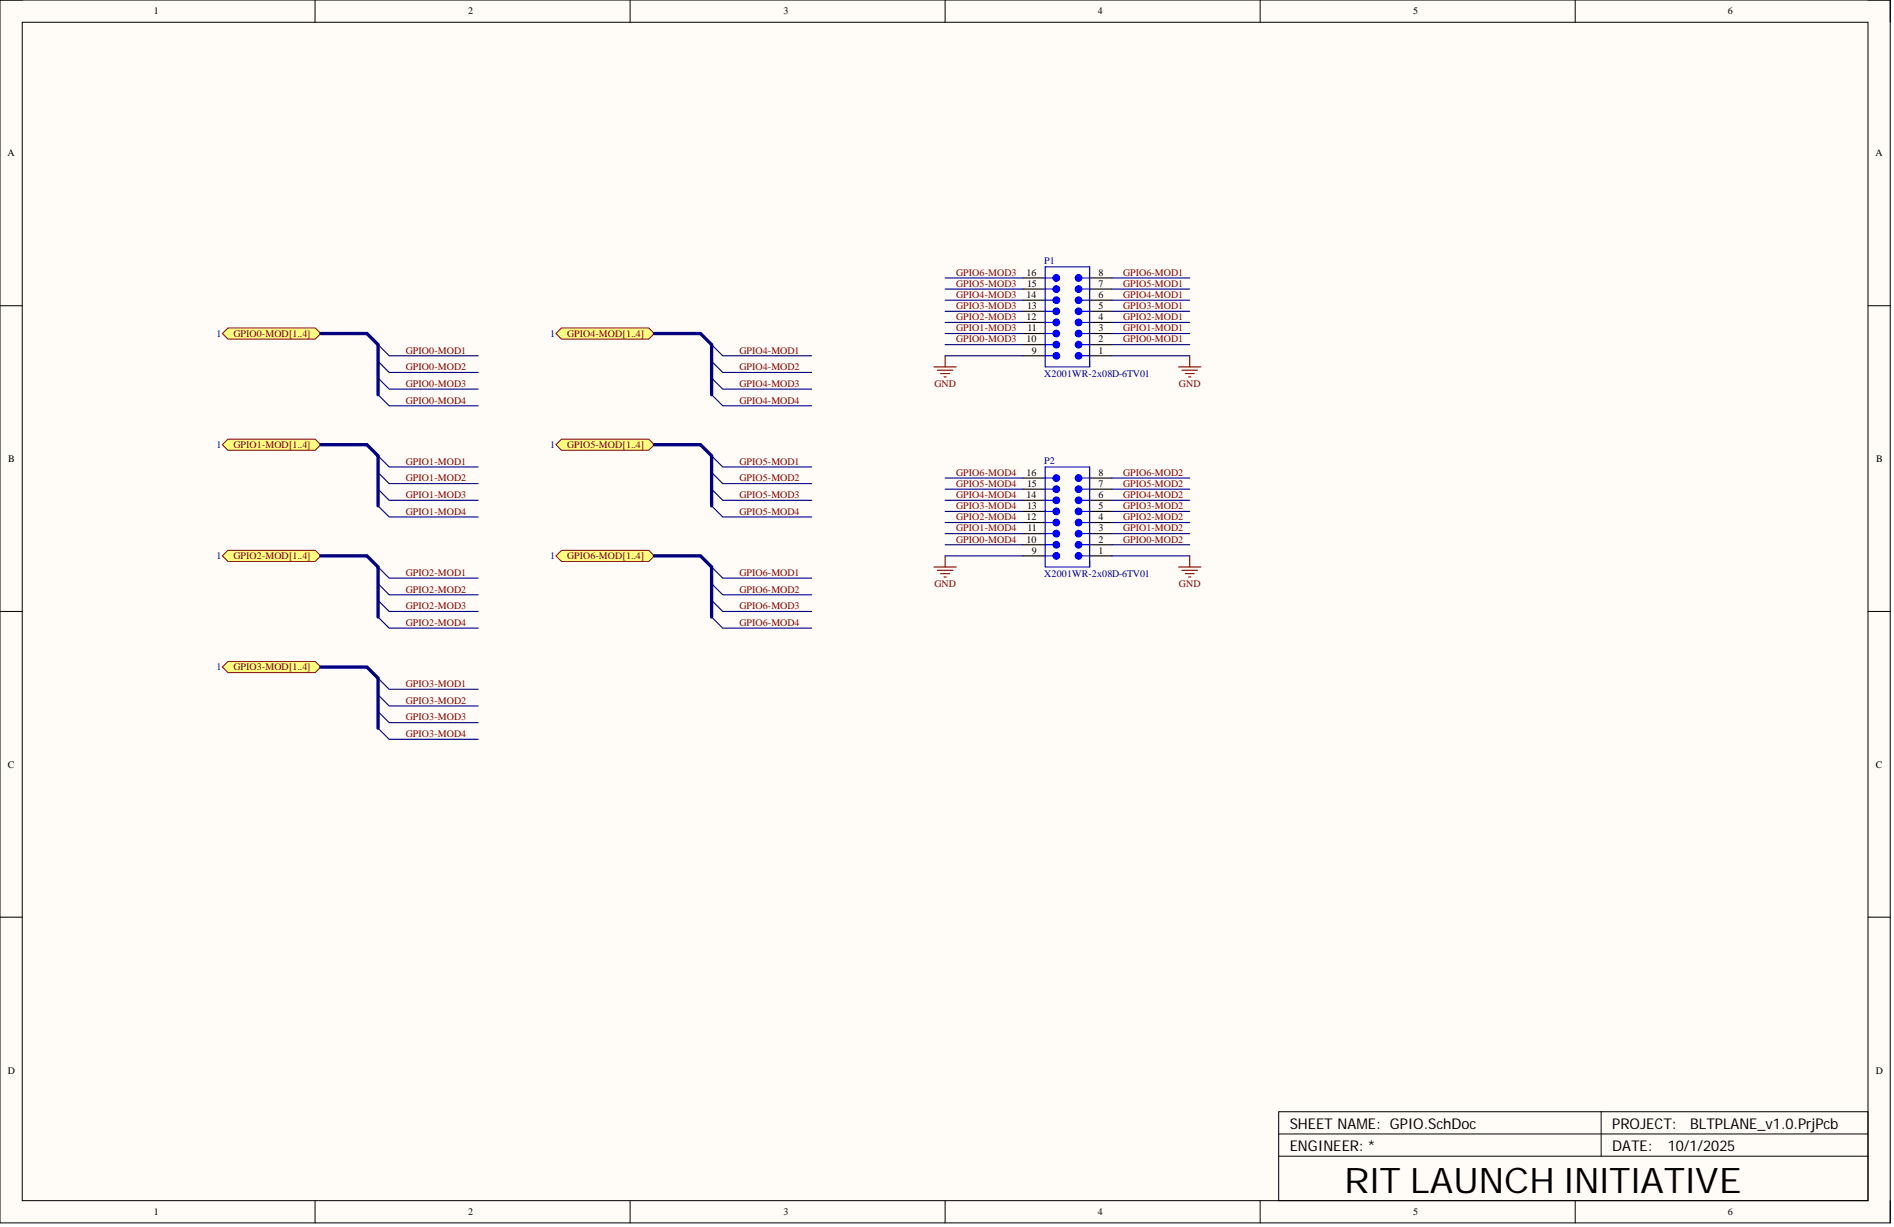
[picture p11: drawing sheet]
<svg xmlns="http://www.w3.org/2000/svg" width="431mm" height="279mm" viewBox="0 0 431 279" stroke-linecap="round" stroke-linejoin="round" font-family="sans-serif">
<defs><g id="words">
<text font-size="8" x="306.2" y="271.7">RIT LAUNCH INITIATIVE</text>
<g font-size="3.4">
<text x="293.8" y="257">SHEET NAME: GPIO.SchDoc</text>
<text x="367.3" y="257">PROJECT:</text>
<text x="385" y="257">BLTPLANE_v1.0.PrjPcb</text>
<text x="293.8" y="262.1">ENGINEER: *</text>
<text x="367.3" y="262.1">DATE:</text>
<text x="379.9" y="262.1">10/1/2025</text>
</g>
<g font-size="2.3">
<text x="35" y="3.3">1</text>
<text x="106.6" y="3.3">2</text>
<text x="178.5" y="3.3">3</text>
<text x="250.1" y="3.3">4</text>
<text x="321.9" y="3.3">5</text>
<text x="393.6" y="3.3">6</text>
<text x="1.7" y="35.6">A</text>
<text x="427.2" y="35.6">A</text>
<text x="233.9" y="62.8">16</text>
<text x="234" y="65.3">15</text>
<text x="250.2" y="65.3">7</text>
<text x="250.2" y="62.8">8</text>
<text x="233.9" y="67.8">14</text>
<text x="234" y="70.4">13</text>
<text x="250.2" y="70.4">5</text>
<text x="250.2" y="67.8">6</text>
<text x="233.9" y="78">10</text>
<text x="233.9" y="72.9">12</text>
<text x="234" y="75.4">11</text>
<text x="250.2" y="78">2</text>
<text x="250.2" y="75.4">3</text>
<text x="250.2" y="72.9">4</text>
<text x="235.1" y="80.5">9</text>
<text x="250.2" y="80.5">1</text>
<text x="1.9" y="105.2">B</text>
<text x="427.4" y="105.2">B</text>
<text x="233.9" y="113.4">14</text>
<text x="233.9" y="108.4">16</text>
<text x="234" y="110.9">15</text>
<text x="250.2" y="113.4">6</text>
<text x="250.2" y="110.9">7</text>
<text x="250.2" y="108.4">8</text>
<text x="233.9" y="118.5">12</text>
<text x="234" y="115.9">13</text>
<text x="250.2" y="118.5">4</text>
<text x="250.2" y="115.9">5</text>
<text x="233.9" y="123.5">10</text>
<text x="234" y="121">11</text>
<text x="250.2" y="123.5">2</text>
<text x="250.2" y="121">3</text>
<text x="235.1" y="126.1">9</text>
<text x="250.2" y="126.1">1</text>
<text x="1.8" y="174.8">C</text>
<text x="427.3" y="174.8">C</text>
<text x="1.8" y="244.5">D</text>
<text x="427.3" y="244.5">D</text>
<text x="35" y="276.7">1</text>
<text x="106.6" y="276.7">2</text>
<text x="178.5" y="276.7">3</text>
<text x="250.1" y="276.7">4</text>
<text x="321.9" y="276.7">5</text>
<text x="393.6" y="276.7">6</text>
</g>
<g font-size="2.3" fill="#800000">
<text x="217.8" y="62.8">GPIO6-MOD3</text>
<text x="217.8" y="65.3">GPIO5-MOD3</text>
<text x="255.8" y="62.8">GPIO6-MOD1</text>
<text x="255.8" y="65.3">GPIO5-MOD1</text>
<text x="217.8" y="67.8">GPIO4-MOD3</text>
<text x="217.8" y="70.4">GPIO3-MOD3</text>
<text x="255.8" y="67.8">GPIO4-MOD1</text>
<text x="255.8" y="70.4">GPIO3-MOD1</text>
<text x="53.2" y="76.7">GPIO0-MOD[1..4]</text>
<text x="129.2" y="76.7">GPIO4-MOD[1..4]</text>
<text x="217.8" y="72.9">GPIO2-MOD3</text>
<text x="217.8" y="75.4">GPIO1-MOD3</text>
<text x="217.8" y="78">GPIO0-MOD3</text>
<text x="255.8" y="72.9">GPIO2-MOD1</text>
<text x="255.8" y="75.4">GPIO1-MOD1</text>
<text x="255.8" y="78">GPIO0-MOD1</text>
<text x="92.5" y="80.5">GPIO0-MOD1</text>
<text x="168.4" y="80.5">GPIO4-MOD1</text>
<text x="92.5" y="84.3">GPIO0-MOD2</text>
<text x="92.5" y="88.1">GPIO0-MOD3</text>
<text x="168.4" y="84.3">GPIO4-MOD2</text>
<text x="168.4" y="88.1">GPIO4-MOD3</text>
<text x="212.8" y="88.1">GND</text>
<text x="268.6" y="88.1">GND</text>
<text x="92.5" y="91.9">GPIO0-MOD4</text>
<text x="168.4" y="91.9">GPIO4-MOD4</text>
<text x="53.2" y="102">GPIO1-MOD[1..4]</text>
<text x="92.5" y="105.8">GPIO1-MOD1</text>
<text x="129.2" y="102">GPIO5-MOD[1..4]</text>
<text x="168.4" y="105.8">GPIO5-MOD1</text>
<text x="92.5" y="109.6">GPIO1-MOD2</text>
<text x="92.5" y="113.4">GPIO1-MOD3</text>
<text x="168.4" y="109.6">GPIO5-MOD2</text>
<text x="168.4" y="113.4">GPIO5-MOD3</text>
<text x="217.8" y="108.4">GPIO6-MOD4</text>
<text x="217.8" y="110.9">GPIO5-MOD4</text>
<text x="217.8" y="113.4">GPIO4-MOD4</text>
<text x="255.8" y="108.4">GPIO6-MOD2</text>
<text x="255.8" y="110.9">GPIO5-MOD2</text>
<text x="255.8" y="113.4">GPIO4-MOD2</text>
<text x="92.5" y="117.2">GPIO1-MOD4</text>
<text x="168.4" y="117.2">GPIO5-MOD4</text>
<text x="217.8" y="115.9">GPIO3-MOD4</text>
<text x="217.8" y="118.5">GPIO2-MOD4</text>
<text x="255.8" y="115.9">GPIO3-MOD2</text>
<text x="255.8" y="118.5">GPIO2-MOD2</text>
<text x="217.8" y="121">GPIO1-MOD4</text>
<text x="217.8" y="123.5">GPIO0-MOD4</text>
<text x="255.8" y="121">GPIO1-MOD2</text>
<text x="255.8" y="123.5">GPIO0-MOD2</text>
<text x="53.2" y="127.3">GPIO2-MOD[1..4]</text>
<text x="92.5" y="131.1">GPIO2-MOD1</text>
<text x="129.2" y="127.3">GPIO6-MOD[1..4]</text>
<text x="168.4" y="131.1">GPIO6-MOD1</text>
<text x="92.5" y="134.9">GPIO2-MOD2</text>
<text x="168.4" y="134.9">GPIO6-MOD2</text>
<text x="212.8" y="133.7">GND</text>
<text x="268.6" y="133.7">GND</text>
<text x="92.5" y="138.7">GPIO2-MOD3</text>
<text x="92.5" y="142.5">GPIO2-MOD4</text>
<text x="168.4" y="138.7">GPIO6-MOD3</text>
<text x="168.4" y="142.5">GPIO6-MOD4</text>
<text x="53.2" y="152.7">GPIO3-MOD[1..4]</text>
<text x="92.5" y="156.5">GPIO3-MOD1</text>
<text x="92.5" y="160.2">GPIO3-MOD2</text>
<text x="92.5" y="164">GPIO3-MOD3</text>
<text x="92.5" y="167.8">GPIO3-MOD4</text>
</g>
<g font-size="2.3" fill="#000080">
<text x="237.8" y="60">P1</text>
<text x="49.3" y="76.7">1</text>
<text x="125.3" y="76.7">1</text>
<text x="237.8" y="85.8">X2001WR-2x08D-6TV01</text>
<text x="49.3" y="102">1</text>
<text x="125.3" y="102">1</text>
<text x="237.8" y="105.6">P2</text>
<text x="49.3" y="127.3">1</text>
<text x="125.3" y="127.3">1</text>
<text x="237.8" y="131.4">X2001WR-2x08D-6TV01</text>
<text x="49.3" y="152.7">1</text>
</g>
</g></defs>
<path d="M0 0h430.6v278.5h-430.6z" fill-rule="evenodd" fill="#fffcf8"/>
<path d="M0 0h430.6v278.5h-430.6z" fill="none" stroke="#000" stroke-width=".23"/>
<path d="M5.1 5.1h420.4v268.3h-420.4z" fill-rule="evenodd" fill="#fffcf8"/>
<g fill="none" stroke="#000" stroke-width=".23">
<path d="M0 0h5.1M5.1 5.1h420.4v268.3h-420.4zM71.8 0v5.1M143.5 0v5.1M215.3 0v5.1M287.1 0v5.1M358.8 0v5.1M425.5 0h5.1v5.1M0 69.6h5.1M425.5 69.6h5.1M0 139.2h5.1M425.5 139.2h5.1"/>
<path d="M0 208.9h5.1M425.5 208.9h5.1M291.3 253.2h134.2v20.2h-134.2zM291.3 258.2h134.2M364.7 253.2v10.1M71.8 273.4v5.1M143.5 273.4v5.1M215.3 273.4v5.1M287.1 273.4v5.1M291.3 263.3h134.2M358.8 273.4v5.1M430.6 273.4v5.1"/>
</g>
<path d="M50.7 76l1.2-1.3h19.9l1.3 1.3-1.3 1.2h-19.9z" fill-rule="evenodd" fill="#ffff80"/>
<path d="M50.7 76l1.2-1.3h19.9l1.3 1.3-1.3 1.2h-19.9z" fill="none" stroke="#800000" stroke-width=".23"/>
<path d="M50.7 101.3l1.2-1.3h19.9l1.3 1.3-1.3 1.2h-19.9z" fill-rule="evenodd" fill="#ffff80"/>
<path d="M50.7 101.3l1.2-1.3h19.9l1.3 1.3-1.3 1.2h-19.9z" fill="none" stroke="#800000" stroke-width=".23"/>
<path d="M50.7 126.6l1.2-1.3h19.9l1.3 1.3-1.3 1.2h-19.9z" fill-rule="evenodd" fill="#ffff80"/>
<path d="M50.7 126.6l1.2-1.3h19.9l1.3 1.3-1.3 1.2h-19.9z" fill="none" stroke="#800000" stroke-width=".23"/>
<path d="M50.7 151.9l1.2-1.3h19.9l1.3 1.3-1.3 1.3h-19.9z" fill-rule="evenodd" fill="#ffff80"/>
<path d="M50.7 151.9l1.2-1.3h19.9l1.3 1.3-1.3 1.3h-19.9z" fill="none" stroke="#800000" stroke-width=".23"/>
<path d="M126.6 76l1.3-1.3h19.9l1.3 1.3-1.3 1.2h-19.9z" fill-rule="evenodd" fill="#ffff80"/>
<path d="M126.6 76l1.3-1.3h19.9l1.3 1.3-1.3 1.2h-19.9z" fill="none" stroke="#800000" stroke-width=".23"/>
<path d="M126.6 101.3l1.3-1.3h19.9l1.3 1.3-1.3 1.2h-19.9z" fill-rule="evenodd" fill="#ffff80"/>
<path d="M126.6 101.3l1.3-1.3h19.9l1.3 1.3-1.3 1.2h-19.9z" fill="none" stroke="#800000" stroke-width=".23"/>
<path d="M126.6 126.6l1.3-1.3h19.9l1.3 1.3-1.3 1.2h-19.9z" fill-rule="evenodd" fill="#ffff80"/>
<path d="M126.6 126.6l1.3-1.3h19.9l1.3 1.3-1.3 1.2h-19.9z" fill="none" stroke="#800000" stroke-width=".23"/>
<g fill="none" stroke="#800000" stroke-width=".25">
<path d="M212.8 83.5h5M213.5 84.3h3.6M214.3 85.1h2M215 85.8h.5M215.3 81v2.5M268.5 83.5h5.1M269.2 84.3h3.6M270 85.1h2M270.8 85.8h.5M271 81v2.5M212.8 129.1h5M213.5 129.9h3.6"/>
<path d="M214.3 130.6h2M215 131.4h.5M215.3 126.6v2.5M268.5 129.1h5.1M269.2 129.9h3.6M270 130.6h2M270.8 131.4h.5M271 126.6v2.5"/>
</g>
<path d="M248.2 124h5.1M248.2 126.6h5.1" fill="none" stroke="#000" stroke-width=".25"/>
<path d="M246.4 124h1.8" fill="none" stroke="#00f" stroke-width=".25"/>
<circle cx="245.7" cy="124" r=".76" fill="#00f"/>
<g fill="none" stroke="#00f" stroke-width=".25">
<path d="M238.1 124h1.8M246.4 126.6h1.8"/>
<circle cx="245.7" cy="124" r=".76"/>
</g>
<path d="M233 124h5.1M233 126.6h5.1" fill="none" stroke="#000" stroke-width=".25"/>
<circle cx="240.6" cy="124" r=".76" fill="#00f"/>
<g fill="none" stroke="#00f" stroke-width=".25">
<path d="M238.1 126.6h1.8"/>
<circle cx="240.6" cy="124" r=".76"/>
</g>
<circle cx="240.6" cy="126.6" r=".76" fill="#00f"/>
<g fill="none" stroke="#00f" stroke-width=".25">
<path d="M246.4 121.5h1.8"/>
<circle cx="240.6" cy="126.6" r=".76"/>
</g>
<path d="M233 121.5h5.1M248.2 121.5h5.1" fill="none" stroke="#000" stroke-width=".25"/>
<circle cx="245.7" cy="121.5" r=".76" fill="#00f"/>
<g fill="none" stroke="#00f" stroke-width=".25">
<path d="M238.1 121.5h1.8"/>
<circle cx="245.7" cy="121.5" r=".76"/>
</g>
<circle cx="240.6" cy="121.5" r=".76" fill="#00f"/>
<g fill="none" stroke="#00f" stroke-width=".25">
<path d="M246.4 119h1.8"/>
<circle cx="240.6" cy="121.5" r=".76"/>
</g>
<path d="M233 119h5.1M248.2 119h5.1" fill="none" stroke="#000" stroke-width=".25"/>
<circle cx="245.7" cy="119" r=".76" fill="#00f"/>
<g fill="none" stroke="#00f" stroke-width=".25">
<path d="M238.1 119h1.8"/>
<circle cx="245.7" cy="119" r=".76"/>
</g>
<circle cx="240.6" cy="119" r=".76" fill="#00f"/>
<g fill="none" stroke="#00f" stroke-width=".25">
<path d="M246.4 116.5h1.8"/>
<circle cx="240.6" cy="119" r=".76"/>
</g>
<path d="M233 116.5h5.1M248.2 116.5h5.1" fill="none" stroke="#000" stroke-width=".25"/>
<circle cx="245.7" cy="116.5" r=".76" fill="#00f"/>
<g fill="none" stroke="#00f" stroke-width=".25">
<path d="M238.1 116.5h1.8"/>
<circle cx="245.7" cy="116.5" r=".76"/>
</g>
<circle cx="240.6" cy="116.5" r=".76" fill="#00f"/>
<g fill="none" stroke="#00f" stroke-width=".25">
<path d="M246.4 113.9h1.8"/>
<circle cx="240.6" cy="116.5" r=".76"/>
</g>
<path d="M233 113.9h5.1M248.2 113.9h5.1" fill="none" stroke="#000" stroke-width=".25"/>
<circle cx="245.7" cy="113.9" r=".76" fill="#00f"/>
<g fill="none" stroke="#00f" stroke-width=".25">
<path d="M238.1 113.9h1.8"/>
<circle cx="245.7" cy="113.9" r=".76"/>
</g>
<circle cx="240.6" cy="113.9" r=".76" fill="#00f"/>
<g fill="none" stroke="#00f" stroke-width=".25">
<path d="M246.4 111.4h1.8"/>
<circle cx="240.6" cy="113.9" r=".76"/>
</g>
<path d="M233 111.4h5.1M233 108.9h5.1M248.2 111.4h5.1M248.2 108.9h5.1" fill="none" stroke="#000" stroke-width=".25"/>
<circle cx="245.7" cy="111.4" r=".76" fill="#00f"/>
<g fill="none" stroke="#00f" stroke-width=".25">
<path d="M238.1 111.4h1.8"/>
<circle cx="245.7" cy="111.4" r=".76"/>
</g>
<circle cx="240.6" cy="111.4" r=".76" fill="#00f"/>
<g fill="none" stroke="#00f" stroke-width=".25">
<path d="M246.4 108.9h1.8"/>
<circle cx="240.6" cy="111.4" r=".76"/>
</g>
<circle cx="245.7" cy="108.9" r=".76" fill="#00f"/>
<g fill="none" stroke="#00f" stroke-width=".25">
<path d="M238.1 108.9h1.8"/>
<circle cx="245.7" cy="108.9" r=".76"/>
</g>
<circle cx="240.6" cy="108.9" r=".76" fill="#00f"/>
<g fill="none" stroke="#00f" stroke-width=".25">
<path d="M238.1 106.3h10.1v22.8h-10.1z"/>
<circle cx="240.6" cy="108.9" r=".76"/>
</g>
<circle cx="245.7" cy="126.6" r=".76" fill="#00f"/>
<g fill="none" stroke="#00f" stroke-width=".25">
<path d="M246.4 78.5h1.8"/>
<circle cx="245.7" cy="126.6" r=".76"/>
</g>
<path d="M248.2 78.5h5.1M248.2 81h5.1" fill="none" stroke="#000" stroke-width=".25"/>
<circle cx="245.7" cy="78.5" r=".76" fill="#00f"/>
<g fill="none" stroke="#00f" stroke-width=".25">
<path d="M238.1 78.5h1.8M246.4 81h1.8"/>
<circle cx="245.7" cy="78.5" r=".76"/>
</g>
<path d="M233 78.5h5.1M233 81h5.1" fill="none" stroke="#000" stroke-width=".25"/>
<circle cx="240.6" cy="78.5" r=".76" fill="#00f"/>
<g fill="none" stroke="#00f" stroke-width=".25">
<path d="M238.1 81h1.8"/>
<circle cx="240.6" cy="78.5" r=".76"/>
</g>
<circle cx="240.6" cy="81" r=".76" fill="#00f"/>
<g fill="none" stroke="#00f" stroke-width=".25">
<path d="M246.4 76h1.8"/>
<circle cx="240.6" cy="81" r=".76"/>
</g>
<path d="M233 76h5.1M248.2 76h5.1" fill="none" stroke="#000" stroke-width=".25"/>
<circle cx="245.7" cy="76" r=".76" fill="#00f"/>
<g fill="none" stroke="#00f" stroke-width=".25">
<path d="M238.1 76h1.8"/>
<circle cx="245.7" cy="76" r=".76"/>
</g>
<circle cx="240.6" cy="76" r=".76" fill="#00f"/>
<g fill="none" stroke="#00f" stroke-width=".25">
<path d="M246.4 73.4h1.8"/>
<circle cx="240.6" cy="76" r=".76"/>
</g>
<path d="M233 73.4h5.1M248.2 73.4h5.1" fill="none" stroke="#000" stroke-width=".25"/>
<circle cx="245.7" cy="73.4" r=".76" fill="#00f"/>
<g fill="none" stroke="#00f" stroke-width=".25">
<path d="M238.1 73.4h1.8"/>
<circle cx="245.7" cy="73.4" r=".76"/>
</g>
<circle cx="240.6" cy="73.4" r=".76" fill="#00f"/>
<g fill="none" stroke="#00f" stroke-width=".25">
<path d="M246.4 70.9h1.8"/>
<circle cx="240.6" cy="73.4" r=".76"/>
</g>
<path d="M233 70.9h5.1M248.2 70.9h5.1" fill="none" stroke="#000" stroke-width=".25"/>
<circle cx="245.7" cy="70.9" r=".76" fill="#00f"/>
<g fill="none" stroke="#00f" stroke-width=".25">
<path d="M238.1 70.9h1.8"/>
<circle cx="245.7" cy="70.9" r=".76"/>
</g>
<circle cx="240.6" cy="70.9" r=".76" fill="#00f"/>
<g fill="none" stroke="#00f" stroke-width=".25">
<path d="M246.4 68.4h1.8"/>
<circle cx="240.6" cy="70.9" r=".76"/>
</g>
<path d="M233 68.4h5.1M248.2 68.4h5.1" fill="none" stroke="#000" stroke-width=".25"/>
<circle cx="245.7" cy="68.4" r=".76" fill="#00f"/>
<g fill="none" stroke="#00f" stroke-width=".25">
<path d="M238.1 68.4h1.8"/>
<circle cx="245.7" cy="68.4" r=".76"/>
</g>
<circle cx="240.6" cy="68.4" r=".76" fill="#00f"/>
<g fill="none" stroke="#00f" stroke-width=".25">
<path d="M246.4 65.8h1.8"/>
<circle cx="240.6" cy="68.4" r=".76"/>
</g>
<path d="M233 65.8h5.1M233 63.3h5.1M248.2 65.8h5.1M248.2 63.3h5.1" fill="none" stroke="#000" stroke-width=".25"/>
<circle cx="245.7" cy="65.8" r=".76" fill="#00f"/>
<g fill="none" stroke="#00f" stroke-width=".25">
<path d="M238.1 65.8h1.8"/>
<circle cx="245.7" cy="65.8" r=".76"/>
</g>
<circle cx="240.6" cy="65.8" r=".76" fill="#00f"/>
<g fill="none" stroke="#00f" stroke-width=".25">
<path d="M246.4 63.3h1.8"/>
<circle cx="240.6" cy="65.8" r=".76"/>
</g>
<circle cx="245.7" cy="63.3" r=".76" fill="#00f"/>
<g fill="none" stroke="#00f" stroke-width=".25">
<path d="M238.1 63.3h1.8"/>
<circle cx="245.7" cy="63.3" r=".76"/>
</g>
<circle cx="240.6" cy="63.3" r=".76" fill="#00f"/>
<g fill="none" stroke="#00f" stroke-width=".25">
<path d="M238.1 60.8h10.1v22.7h-10.1z"/>
<circle cx="240.6" cy="63.3" r=".76"/>
</g>
<circle cx="245.7" cy="81" r=".76" fill="#00f"/>
<circle cx="245.7" cy="81" r=".76" fill="none" stroke="#00f" stroke-width=".25"/>
<g fill="none" stroke="#000080" stroke-width=".25">
<path d="M86.1 78.5l2.6 2.5h20.2M162.1 78.5l2.5 2.5h20.3M215.3 63.3h17.7M215.3 65.8h17.7M215.3 68.4h17.7M215.3 70.9h17.7M215.3 73.4h17.7M215.3 76h17.7M215.3 78.5h17.7M253.3 63.3h17.7M253.3 65.8h17.7M253.3 68.4h17.7"/>
<path d="M253.3 70.9h17.7M253.3 73.4h17.7M253.3 76h17.7M253.3 78.5h17.7M86.1 82.3l2.6 2.5h20.2M86.1 86.1l2.6 2.5h20.2M86.1 89.9l2.6 2.5h20.2M162.1 82.3l2.5 2.5h20.3M162.1 86.1l2.5 2.5h20.3M162.1 89.9l2.5 2.5h20.3M215.3 81h17.7M253.3 81h17.7"/>
<path d="M86.1 107.6l2.6 2.5h20.2M86.1 103.8l2.6 2.5h20.2M86.1 111.4l2.6 2.5h20.2M86.1 115.2l2.6 2.5h20.2M162.1 107.6l2.5 2.5h20.3M162.1 103.8l2.5 2.5h20.3M162.1 111.4l2.5 2.5h20.3M162.1 115.2l2.5 2.5h20.3M215.3 108.9h17.7M215.3 111.4h17.7M215.3 113.9h17.7M215.3 116.5h17.7"/>
<path d="M215.3 119h17.7M253.3 108.9h17.7M253.3 111.4h17.7M253.3 113.9h17.7M253.3 116.5h17.7M253.3 119h17.7M86.1 132.9l2.6 2.5h20.2M86.1 129.1l2.6 2.5h20.2M86.1 136.7l2.6 2.5h20.2M162.1 132.9l2.5 2.5h20.3M162.1 129.1l2.5 2.5h20.3M162.1 136.7l2.5 2.5h20.3"/>
<path d="M215.3 121.5h17.7M215.3 124h17.7M215.3 126.6h17.7M253.3 121.5h17.7M253.3 124h17.7M253.3 126.6h17.7M86.1 140.5l2.6 2.5h20.2M86.1 158.2l2.6 2.6h20.2M86.1 154.4l2.6 2.6h20.2M162.1 140.5l2.5 2.5h20.3M86.1 162l2.6 2.6h20.2M86.1 165.8l2.6 2.5h20.2"/>
</g>
<path d="M73.1 76h10.5l2.5 2.5v11.4M149.1 76h10.5l2.5 2.5v11.4M73.1 101.3h10.5l2.5 2.5v11.4M149.1 101.3h10.5l2.5 2.5v11.4M73.1 126.6h10.5l2.5 2.5v11.4M149.1 126.6h10.5l2.5 2.5v11.4M73.1 151.9h10.5l2.5 2.5v11.4" fill="none" stroke="#000080" stroke-width=".76"/>
<use href="#words"/>
</svg>
